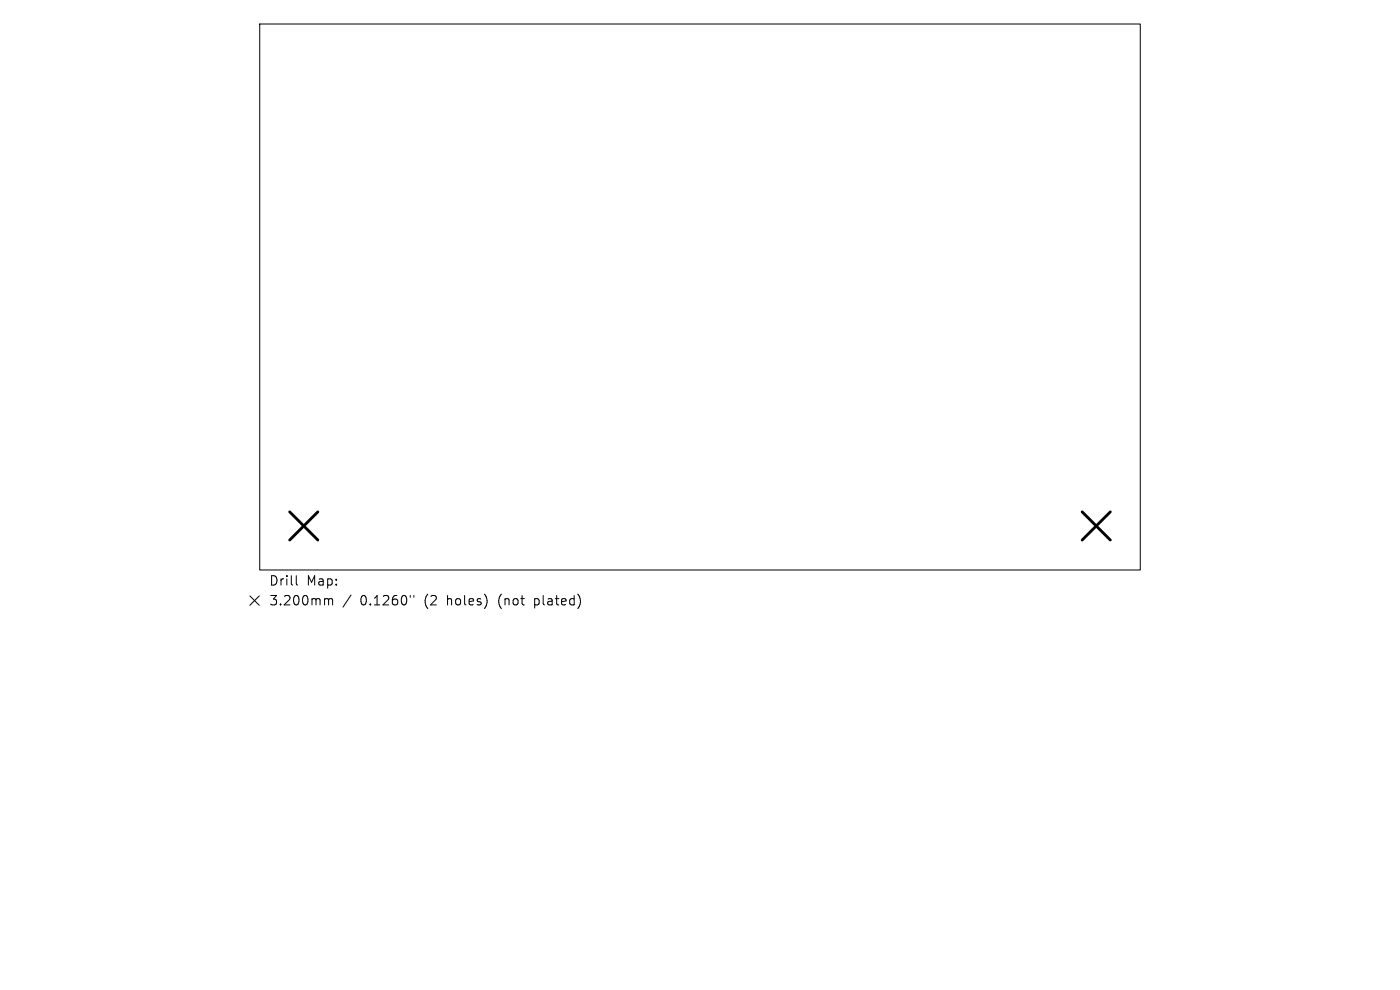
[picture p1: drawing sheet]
<svg xmlns="http://www.w3.org/2000/svg" width="297mm" height="210mm" viewBox="0 0 297 210" stroke-linecap="round" stroke-linejoin="round" font-family="sans-serif">
<defs><g id="words">
<g font-size="2.8">
<text x="57" y="124.5">Drill</text>
<text x="65" y="124.5">Map:</text>
<text x="57" y="128.7">3.200mm</text>
<text x="76.5" y="128.7">0.1260&quot;</text>
<text x="90.2" y="128.7">(2</text>
<text x="95.1" y="128.7">holes)</text>
<text x="106.2" y="128.7">(not</text>
<text x="114" y="128.7">plated)</text>
</g>
</g></defs>
<path d="M55.1 5.1h186.8v115.8h-186.8zM53 126.4l2 2M55 126.4l-2 2M62.9 122.1v1.7l.2 .3M69.1 127l.5 .1 .1 .2M69.7 127.3l.3-.3 .5 .1 .1 1.2M69.7 127.3v1M74.5 126.2l-1.7 2.6M87 126.3v.4M87.8 126.3v.4" fill="none" stroke="#000" stroke-width=".21"/>
<path d="M61.5 108.6l5.9 6M67.4 108.6l-5.9 6M229.6 108.6l6 6M235.6 108.6l-6 6" fill="none" stroke="#000" stroke-width=".6"/>
<use href="#words"/>
</svg>
